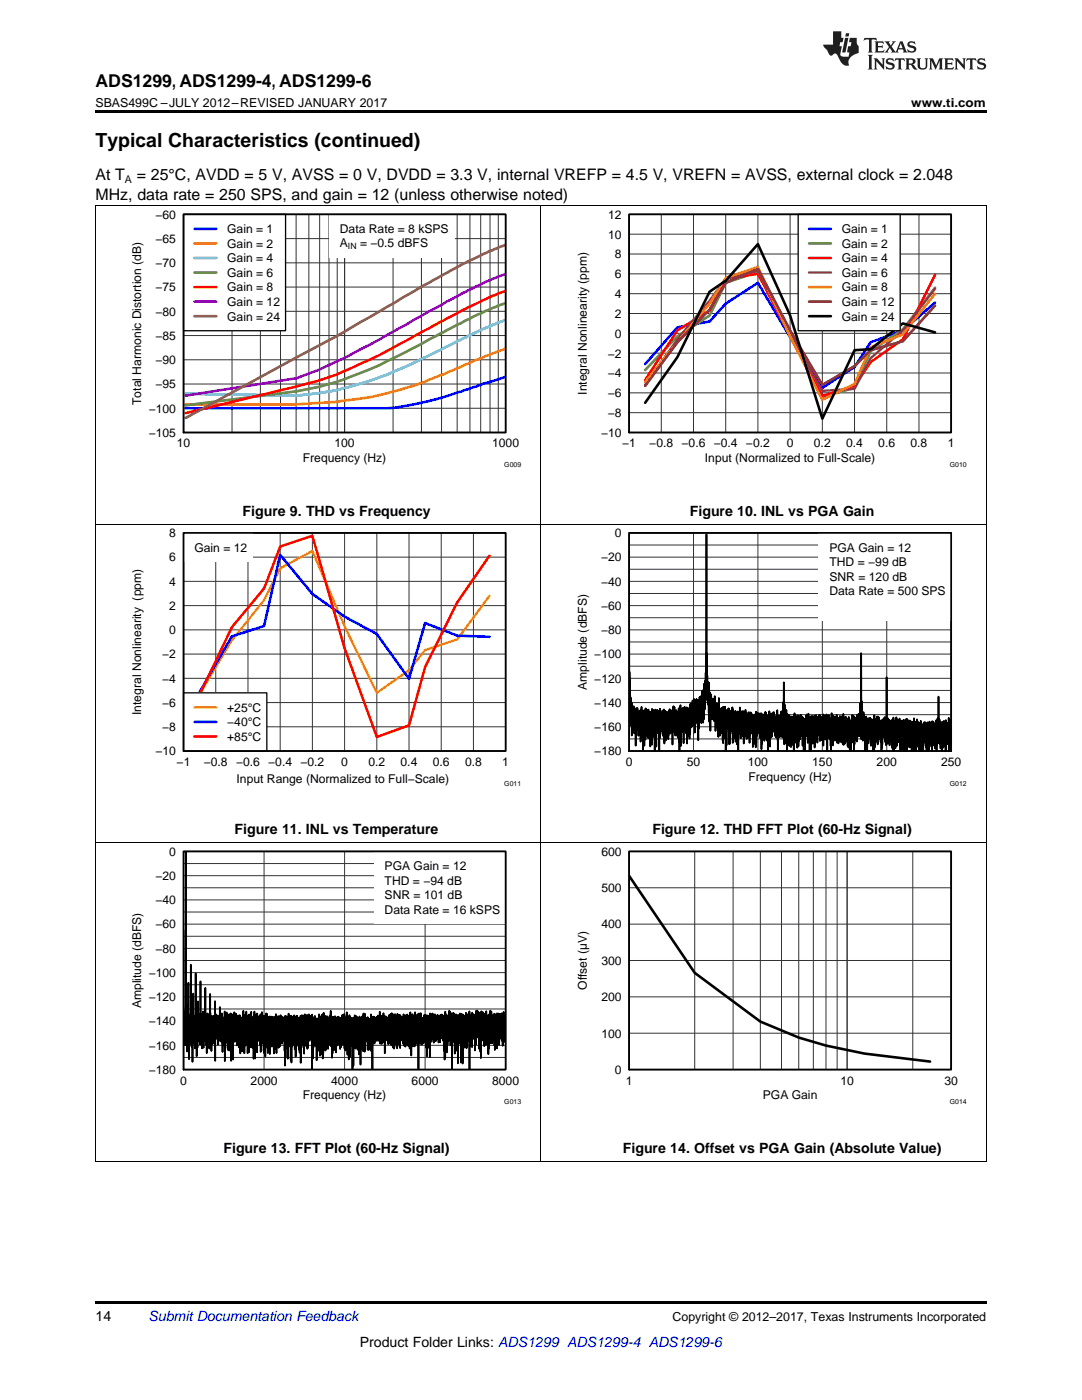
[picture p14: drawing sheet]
<svg xmlns="http://www.w3.org/2000/svg" width="216mm" height="279mm" viewBox="0 0 216 279" stroke-linecap="round" stroke-linejoin="round" font-family="sans-serif">
<defs><g id="words">
<text font-size="3.9" x="19" y="29.3">Typical Characteristics (continued)</text>
<text font-size="3.5" x="19" y="17.3">ADS1299, ADS1299-4, ADS1299-6</text>
<g font-size="3.2">
<text x="19" y="36">At T</text>
<text x="27.3" y="36">= 25°C, AVDD = 5 V, AVSS = 0 V, DVDD = 3.3 V, internal VREFP = 4.5 V, VREFN = AVSS, external clock = 2.048</text>
<text x="19" y="39.9">MHz, data rate = 250 SPS, and gain = 12 (unless otherwise noted)</text>
</g>
<g font-size="2.8">
<text x="48.4" y="102.9">Figure 9. THD vs Frequency</text>
<text x="137.7" y="102.9">Figure 10. INL vs PGA Gain</text>
<text x="46.8" y="166.5">Figure 11. INL vs Temperature</text>
<text x="130.2" y="166.5">Figure 12. THD FFT Plot (60-Hz Signal)</text>
<text x="44.6" y="230.1">Figure 13. FFT Plot (60-Hz Signal)</text>
<text x="124.3" y="230.1">Figure 14. Offset vs PGA Gain (Absolute Value)</text>
<text x="19" y="263.6">14</text>
<text x="71.8" y="268.9">Product Folder Links: ADS1299 ADS1299-4 ADS1299-6</text>
</g>
<text font-size="2.8" fill="#0000c8" x="29.6" y="263.6">Submit Documentation Feedback</text>
<g font-size="2.5">
<text x="19" y="21.4">SBAS499C –JULY 2012–REVISED JANUARY 2017</text>
<text x="181.8" y="21.4">www.ti.com</text>
<text x="134.2" y="263.6">Copyright © 2012–2017, Texas Instruments Incorporated</text>
</g>
<g font-size="2.4">
<text x="31" y="43.6">−60</text>
<text x="45.3" y="46.6">Gain = 1</text>
<text x="67.8" y="46.6">Data Rate = 8 kSPS</text>
<text x="121.3" y="47.6">10</text>
<text x="121.3" y="43.6">12</text>
<text x="168" y="46.6">Gain = 1</text>
<text x="31" y="53.3">−70</text>
<text x="31" y="48.5">−65</text>
<text x="45.3" y="49.5">Gain = 2</text>
<text x="45.3" y="52.4">Gain = 4</text>
<text x="67.8" y="49.3">A</text>
<text x="71.8" y="49.3">= −0.5 dBFS</text>
<text x="122.7" y="51.6">8</text>
<text x="168" y="49.5">Gain = 2</text>
<text x="168" y="52.4">Gain = 4</text>
<text x="31" y="58.2">−75</text>
<text x="45.3" y="55.3">Gain = 6</text>
<text x="45.3" y="58.2">Gain = 8</text>
<text x="122.7" y="59.5">4</text>
<text x="122.7" y="55.5">6</text>
<text x="168" y="55.3">Gain = 6</text>
<text x="168" y="58.2">Gain = 8</text>
<text x="31" y="63">−80</text>
<text x="45.3" y="61.1">Gain = 12</text>
<text x="45.3" y="64">Gain = 24</text>
<text x="122.7" y="63.4">2</text>
<text x="168" y="61.1">Gain = 12</text>
<text x="168" y="64">Gain = 24</text>
<text x="31" y="67.8">−85</text>
<text x="121.3" y="71.4">−2</text>
<text x="122.7" y="67.4">0</text>
<text x="31" y="77.5">−95</text>
<text x="31" y="72.7">−90</text>
<text x="121.3" y="75.3">−4</text>
<text x="28.2" y="80.8" transform="rotate(-90 28.2 80.8)">Total Harmonic Distortion (dB)</text>
<text x="29.7" y="82.3">−100</text>
<text x="117.1" y="78.8" transform="rotate(-90 117.1 78.8)">Integral Nonlinearity (ppm)</text>
<text x="121.3" y="83.2">−8</text>
<text x="121.3" y="79.3">−6</text>
<text x="29.7" y="87.2">−105</text>
<text x="35.3" y="89.3">10</text>
<text x="66.7" y="89.3">100</text>
<text x="98.2" y="89.3">1000</text>
<text x="119.9" y="87.2">−10</text>
<text x="124.1" y="89.3">−1</text>
<text x="129.6" y="89.3">−0.8 −0.6 −0.4 −0.2</text>
<text x="157" y="89.3">0</text>
<text x="162.4" y="89.3">0.2</text>
<text x="168.8" y="89.3">0.4</text>
<text x="175.3" y="89.3">0.6</text>
<text x="181.7" y="89.3">0.8</text>
<text x="189.1" y="89.3">1</text>
<text x="60.4" y="92.3">Frequency (Hz)</text>
<text x="140.7" y="92.3">Input (Normalized to Full-Scale)</text>
<text x="33.8" y="107.2">8</text>
<text x="122.7" y="107.2">0</text>
<text x="33.8" y="112.1">6</text>
<text x="38.8" y="110.1">Gain = 12</text>
<text x="119.9" y="112.1">−20</text>
<text x="165.5" y="110.1">PGA Gain = 12</text>
<text x="165.5" y="113">THD = −99 dB</text>
<text x="33.8" y="116.9">4</text>
<text x="119.9" y="116.9">−40</text>
<text x="165.5" y="115.9">SNR = 120 dB</text>
<text x="165.5" y="118.8">Data Rate = 500 SPS</text>
<text x="33.8" y="121.7">2</text>
<text x="119.9" y="121.7">−60</text>
<text x="32.4" y="131.4">−2</text>
<text x="33.8" y="126.6">0</text>
<text x="118.6" y="131.4">−100</text>
<text x="119.9" y="126.6">−80</text>
<text x="32.4" y="136.2">−4</text>
<text x="117.1" y="137.7" transform="rotate(-90 117.1 137.7)">Amplitude (dBFS)</text>
<text x="118.6" y="136.2">−120</text>
<text x="28.2" y="142.7" transform="rotate(-90 28.2 142.7)">Integral Nonlinearity (ppm)</text>
<text x="32.4" y="141.1">−6</text>
<text x="45.3" y="142">+25°C</text>
<text x="118.6" y="141.1">−140</text>
<text x="32.4" y="145.9">−8</text>
<text x="45.3" y="144.9">−40°C</text>
<text x="45.3" y="147.9">+85°C</text>
<text x="118.6" y="145.9">−160</text>
<text x="31" y="150.8">−10</text>
<text x="35.2" y="152.9">−1</text>
<text x="40.7" y="152.9">−0.8 −0.6 −0.4 −0.2</text>
<text x="68.1" y="152.9">0</text>
<text x="73.5" y="152.9">0.2</text>
<text x="79.9" y="152.9">0.4</text>
<text x="86.4" y="152.9">0.6</text>
<text x="92.8" y="152.9">0.8</text>
<text x="100.2" y="152.9">1</text>
<text x="118.6" y="150.8">−180</text>
<text x="124.9" y="152.9">0</text>
<text x="137" y="152.9">50</text>
<text x="149.2" y="152.9">100</text>
<text x="149.3" y="155.9">Frequency (Hz)</text>
<text x="162.1" y="152.9">150</text>
<text x="174.9" y="152.9">200</text>
<text x="187.8" y="152.9">250</text>
<text x="47.2" y="156.4">Input Range (Normalized to Full−Scale)</text>
<text x="33.8" y="170.8">0</text>
<text x="76.7" y="173.7">PGA Gain = 12</text>
<text x="120" y="170.8">600</text>
<text x="31" y="175.6">−20</text>
<text x="76.7" y="176.6">THD = −94 dB</text>
<text x="76.7" y="179.5">SNR = 101 dB</text>
<text x="120" y="178">500</text>
<text x="31" y="185.3">−60</text>
<text x="31" y="180.5">−40</text>
<text x="76.7" y="182.4">Data Rate = 16 kSPS</text>
<text x="120" y="185.3">400</text>
<text x="31" y="190.1">−80</text>
<text x="29.7" y="195">−100</text>
<text x="117.1" y="197.5" transform="rotate(-90 117.1 197.5)">Offset (µV)</text>
<text x="120" y="192.6">300</text>
<text x="28.2" y="201.2" transform="rotate(-90 28.2 201.2)">Amplitude (dBFS)</text>
<text x="29.7" y="199.8">−120</text>
<text x="120" y="199.8">200</text>
<text x="29.7" y="209.5">−160</text>
<text x="29.7" y="204.7">−140</text>
<text x="120" y="207.1">100</text>
<text x="29.7" y="214.3">−180</text>
<text x="122.7" y="214.3">0</text>
<text x="36" y="216.4">0</text>
<text x="50" y="216.4">2000</text>
<text x="60.4" y="219.4">Frequency (Hz)</text>
<text x="66.1" y="216.4">4000</text>
<text x="82.1" y="216.4">6000</text>
<text x="98.2" y="216.4">8000</text>
<text x="124.9" y="216.4">1</text>
<text x="152.2" y="219.4">PGA Gain</text>
<text x="167.7" y="216.4">10</text>
<text x="188.4" y="216.4">30</text>
</g>
<text font-size="2.1" x="24.9" y="36.6">A</text>
<text font-size="1.7" x="69.4" y="49.7">IN</text>
<g font-size="1.4">
<text x="100.6" y="93.2">G009</text>
<text x="189.5" y="93.2">G010</text>
<text x="100.6" y="156.8">G011</text>
<text x="189.5" y="156.8">G012</text>
<text x="100.6" y="220.4">G013</text>
<text x="189.5" y="220.4">G014</text>
</g>
</g></defs>
<path d="M19 259.7h177.8v.5h-177.8z" fill="#000"/>
<path d="M19.1 168.3v63.5M107.9 168.3v63.5M196.8 168.3v63.5M19 231.8h177.8" fill="none" stroke="#000" stroke-width=".2"/>
<path d="M36.6 169.9h64.3v43.6h-64.3z" fill="none" stroke="#000" stroke-width=".26"/>
<g fill="none" stroke="#333" stroke-width=".2">
<path d="M36.6 169.9h64.3v43.6h-64.3zM36.6 179.6h64.3M36.6 177.2h64.3M36.6 174.8h64.3M36.6 172.3h64.3M52.7 169.9v43.6M68.8 169.9v43.6M84.8 169.9v43.6M36.6 198.9h64.3M36.6 196.5h64.3M36.6 194.1h64.3M36.6 191.7h64.3"/>
<path d="M36.6 189.3h64.3M36.6 186.9h64.3M36.6 184.4h64.3M36.6 182h64.3M36.6 211h64.3M36.6 208.6h64.3M36.6 206.2h64.3M36.6 203.8h64.3M36.6 201.4h64.3"/>
</g>
<path d="M36.6 185.7v18.3l.1 .5v-1.9l.1 5 .1-5 .1 6 .1-7.8v1v-.8v-31l.1 35.3 .1-3.2v4.7v-5l.1 8.1v-5.7v2.5v-3.3v4.6l.1-4.8v4.8l.1-5v3.9v-10.8l.1 15.3v-8.9l.1 5v-4.3l.1 3.1v-3.2v3.9l.1-4.5v4.6v-3.9v1.9l.1-12.6v15.1v-5l.1 6.3 .1-5.7v2.7v-3v5.8l.1-5.8v9l.2-13.6v7.1v-2.7l.2 5.5v-5v4.7l.1-4.3v2.8v-2.6v5.4l.1-14.9 .1 12.1v-1.9v2.4v-3.7v5.6l.1-5.5v3.9v-3.7v7.3l.1-6.7v-.1v.6v-1v5.6l.1-6.5v6.4l.1-9.2 .1 7.3v-3.9v2.6l.1-3v4.1v-4.1l.1 3.9 .1-4.4 .1 6v-12.6v12.3l.1-5.7 .1 5.1v-5.1l.1 1.9v-1.4v6.3l.1-6.1 .1 4.2v-5.4l.1 7.2 .1-6.7v3.8v-3.1l.1 2.7v-2.4v.1v4.2l.1-5v3.5l.1-9v9.4v-3.3l.1 5.1v-5.6l.2 7.4v-7.8l.1 5.9v-6.1l.1 5.8 .1-4.6v4.9v-4.8v1.7v-1.3v4.8l.1-5.8 .1 6.4v-6.5v5.6l.1-5.2v4.7v-9.5l.1 8.5 .1-3.9 .1 6.8v-7l.1 3.7v-3.5l.1 5.3v-5.5l.2 5.4v-5.5v4.8l.1-4.8v1.2v-.7l.1 4.9v-4.9l.1 4.2v-4.1v4.7v-8.2v11.9l.1-9.3 .1 4.9v-3.6v1.6v-1.7v2.6v-3.1l.1 4v-4.1l.1 3.8v-4.2l.1 5 .1-4.7v5.6v-4.6l.1 2.9v-3.5v3.6l.1-3.4v2.7v-2.5v3.8l.1-4.9 .1 5.1v-6.7l.1 6v-3.2v1.2v-1.3v1.6v-1.7v1.8v-2.7l.1 3.3 .1-3.6v5.5l.1-5.7v5.4v-4.6v3.9l.1-3.7v3.1v-2.9v6.5v-6.7v5.2l.1-5.3v5.6v-5.5l.1 4.8 .1-4.7v2.7v-2.1v1.6v-1.4v4.5l.1-6.7 .1 9.9v-9.3v5.6l.1-5.2v2.9v-3.2l.1 4.2v-4.4v-.1l.1 4.3v-4.5l.1 5.8v-4.7l.1 4.5v-4v5.5l.1-6.1 .1 6.5v-5.5v4.8l.1-6.5 .1 6.1v-5.8l.1 4.5v-4.3v6.8l.1-7.5 .1 9.5 .1-9.2 .1 5.6v-4.4v4.8l.2-6.1v9.1v-8.8l.2 5.1 .1-5.8v5.9v-3.8l.1 2.1v-2.2v2.4v-2.8v3.6v-4.6v5l.2-5.3v5.4l.1-5 .1 5.4v-4.2v4.7v-5.6v4.3l.2-4.3v5.5v-5.8l.2 4.5v-4.1v5.9l.1-6.4 .1 4.2v-3.6l.1 7v-7.2l.1 5.5v-5.3v1.8l.1-1.2v5.6v-6.3l.1 6.7v-6.1v2.6v-2.9v6.3l.1-6.4v-.1v1.8v-1.9v5v-4.5v3.8l.2-5.7 .1 6.2v-3.5v5.4v-6.8l.1 7.2 .1-7.7v6.2l.1-5.7 .1 5.5v-6.6l.2 6v-5.2l.1 5v-4.6v7.1l.1-7.5 .1 4.1 .1-4.3v7.5v-7.2l.1 4.8v-5.1l.1 5.4v-5.2l.1 4.9v-4.5l.1 5.9v-7.1v6v-3.5v2.3l.1-3.4 .1 3.6v-3.7l.1 6v-4.6v1v-1.2l.1 1.8v-3.2l.1 4.4v-4.6v8.5v-7.8l.1 3.6v-3.7v4.8l.1-6.3 .1 9.4v-7.9v1.5l.1-1.9v4.7l.1-4.5v3.2l.1-4 .1 7.6v-7.7l.1 4.9v-4.4l.1 2.9v-2.3v4.4v-4.9l.2 3.9v-3.9v3.6l.1-3.5v4.3v-4.6l.1 5.9 .1-6.2v7.5v-6.3l.1 4.1v-4.8v6.8l.2-7.7 .1 4.9 .1-3.6v2.8v-2.6v4.7v-5.5l.1 4.9v-3.9v4.8l.1-5.4v7.1v-7.5l.2 6v-5.3v7.4l.1-6.9v2.6v-3v3.3v-3.8l.1 5.2v-6v5.3l.2-5.2v4.6v-3.7v5.9l.1-6.2v7.3l.1-6.9 .1 5.3v-5l.1 4.1 .1-4.8v6.3v-6.4v7.6l.1-6.5 .1 4.7 .1-5.7 .1 5v-4.6l.1 5.6v-5.8v2.3v-2.5l.1 4.4 .1-4.4 .1 5.4v-3.4v4.9l.1-5.6v6v-6.7v3.6l.1-4v6.2v-5.2v4.5l.1-4.8v1.4v-1.6v3.7v-4.5l.1 4.8 .1-5.2 .1 7.8v-7.4l.1 4.5 .1-4.2v4.2v-4v4.4l.1-4.9v6.1l.1-5.7v5.9v-5.3v4.2l.1-5.2v4.5l.1-3.9v3.5v-2.9v2.1v-2v4.8v-5.9l.1 5.4 .1-5.8v5l.1-4.5v4.5l.1-3.9v3.7v-4.5l.1 5.4 .1-5.3v4.7v-4.3v4.1v-3.7l.1 2.9 .1-3.4v4.2v-4.1l.2 4.1v-3.9v6.1v-6.9l.1 9.9 .1-9.9 .1 6.3v-6.3l.1 6.1 .1-6v3.8l.1-3.2v7.5v-7v1.7v-1.5v7.1v-7.7l.1 3.3v-3l.1 3.1v-4.7v6.6l.1-5.6v4.6l.1-4.5v4.2v-4.8l.1 5 .1-4.5v8.2l.1-8.8 .1 9.4 .1-8.9v5.6v-5.6v4.5l.1-4.8v5.2l.2-4.9 .1 4.4v-5v6l.1-5.6v6.4v-6.4l.1 4.9 .1-4.9v7.9l.1-8v6.1v-6.3l.1 5.8 .1-5.7v4.4l.1-4.1 .2 5.1v-4.3v5l.1-5.7v4v-3.8v6.2l.1-6v6.5v-6.1l.1 3.5 .1-4.8v9.4v-9.1v5.1v-4.9l.1 4v-3.9l.1 4v-4.7l.1 3.8 .1-3.7v5.8v-5.3l.1 5.3 .1-5.1v5.7l.1-6.3v7.5v-7.7l.1 6.3v-6.5l.1 6v-4.1v4.2v-4.8v3.2v-3.4l.1 4.7v-5.2l.1 4.1v-4.2v4.4l.1-4.7v5.7l.1-5.1v3v-2.7v2.6v-2.2v.2v5.2l.1-6.1v5.9l.1-6.6 .1 5.2 .1-5.3v5.3v-4.6l.1 4.4v-4.7v4.4l.1-4.5 .1 4.4v-4v2.9v-2.2l.1 3.6v-4.7l.2 10.8v-11l.1 4.8v-4.3v3.5v-3.1v7.8l.1-7.8v5.7l.1-5.9 .1 3v-3.3l.1 5v-5.2l.2 6.1v-5.5l.1 5.2v-5.1l.1 8.2v-8.2v5.6l.1-5.8v4.1v-3.9l.1 3.3v-3.2v2v-2.1l.1 2.4v-2.5v4l.1-4 .1 6.5v-7.4v6.3l.1-5.3 .1 7.3v-7.8l.1 5.8 .1-5.8v4.4l.1-4.3v7.4l.1-7.9 .1 6.9v-6.3v8.2v-7.5v1.5v-1.8l.1 6.8 .1-8.2v5l.1-3.8 .1 3.9 .1-4.5v6.8v-5.3v5.5l.1-6v4v-3.6v2.8l.1-3.4v3.6v-4.3l.1 6.2v-4.5v-.2v1v-1v2l.1-2.6v2.9v-3.1v3.2l.1-3.9v6.5l.1-5.6v2.9v-3.3l.1 5.3v-4.8v3.1l.1-3.6 .1 4.4 .1-5v5.4l.1-6.4v7.1v-5.9l.1 5.2v-4.8l.1 2.6v-2.5l.1 7.7 .1-8.2 .1 6.5 .1-6.5v1.4v-1v6.3l.1-4.8v.7v-1.9v4.7l.1-5.5 .1 5.5v-5.2l.1 4.2v-3.2l.1 5.9v-6.3v3.1l.1-3.8v5.3l.1-5.1v5.4l.2-5.7v3.8l.1-3.7v1.3v-.8v4.8l.1-5.2 .1 4.8 .1-4.2v5.7v-6.3l.1 5.9v-5.4l.1 4.9v-4.9l.1 4.3v-4.4l.1 5v-6v5.8l.1-5.7 .1 5.5v-5.4v4.4l.1-4.1v4.3l.1-4.9v6.9l.1-5.5 .1 5.6v-6.1l.1 6.3v-6.5l.1 5.8 .1-6.9 .1 8.5v-7.5l.2 4.5v-4.2v3.2v-2.8l.1 2.4v-1.7v7l.1-8.8 .2 8.3v-7.8v5.7v-5.8l.1 4.3 .1-3.8v4.3v-4.4v2.4v-2.2v1v-.6v4.6v-5.3l.1 5.4 .1-5.5v10.3v-9.3v2.3l.1-3v5.8l.1-5.9v9.3v-9.6l.1 5v-4.3v2l.1-2.1v3l.1-4.1 .1 6.7v-5.6l.1 3.3v-3.3v-.3v3.5l.1-4.1 .1 5.9 .1-5.5 .1 6.3v-5.8v-.2v3.4v-3.6l.1 4.9v-5l.1 5.1v-4.7v6.8l.1-7.5 .1 5.9 .1-5.6v9.3v-9.3v3.5l.1-3.1v3.7l.1-3.4v2.6l.1-2.8v2.4v-2.3v3.5l.1-4.4v6.5l.1-6.7 .1 7.1v-7.5l.1 5 .1-4.4v5.2v-5.2l.1 7v-7.6l.1 5.8v-5.1l.1 3.8 .1-3.7v2.9v-2.6l.1 1.5v-1.3l.1 4.2 .1-4.8v6.5v-6.4l.1 6.2v-5.8l.1 6.1v-6.2v4.8l.1-4.9 .1 4.4v-4.2l.1 4.4v-4.5l.1 6.3v-7.3l.1 4.9v-4l.1 2.2v-2v1.3v-1.2v5.2v-5.8l.1 10.5 .1-10.3 .1 3.2v-3.5v5.4v-4.8l.1 4.5 .1-5.1v5.3l.1-5.2v4.4l.1-4.1 .1 3.8 .1-3v3.6l.1-4.5v2.3v-2.5v4.2v-4.3l.1 4.2v-4.2l.1 3.6v-3.8l.1 5 .1-5 .1 4.4 .1-5.2v5.6v-3.5l.1 4.3 .1-5.5 .1 4.7v-4.4l.1 5.2v-5.6l.2 3.8v-3.7v4.8l.1-5.4 .1 5.8 .1-5.2v2.2v-2.1v.8l.1-.6v7.1v-7.4l.1 5v-4.4l.1 4.3 .1-4.8v4.1l.1-4 .1 3.2v-3l.1 2.7v-2.4l.1 4.9 .2-5.8 .1 4.3v-4.1v3.2l.1-3v5.3l.1-6v6.2v-4.9v.6v-1.3l.1 3.6 .1-4.3v6.4l.1-6.3 .1 5.8v-5.6l.1 6.6 .1-6.1v6.3l.1-6.8v6.5l.1-6.6 .1 2.8 .1-2.4v5.4v-5v.2l.1 5.1v-5.4v5.2l.1-5.5v6.4l.1-6.9v6l.1-5.7 .1 5.8v-5.9v4.9l.1-4.5 .1 5v-4.2v1.2v-1v4.9l.1-6.2v6.6l.1-6.4 .1 4.5 .1-4.2v4.5l.1-4.5v3.7l.1-3.5v4.4l.1-4.6 .1 5.2v-5.9l.2 6.3v-5.6v4.5l.1-4.5v3.7l.1-3.7v3.1v-2.9v5.6l.1-6.3v5.8v-4.9l.1 3.7v-4v4.6l.2-5.3 .1 6.2v-5.9l.1 5.2v-5.2l.1 4.2 .1-3.3v2.6v-1.9v3.7v-4.6v5.4v-5.6l.1 6 .1-7.3 .1 6.1v-5.1v2l.1-1.6v7.3v-7.8l.1 4.5 .1-5 .1 6.4v-5.8v5.6l.2-5.7v3.9v-3.4v5.3l.1-6.1v6.2l.1-6.8 .1 6v-5.1l.1 4.6 .1-4.4v3.3l.1-2.9v2.7v-2v4.1l.1-5.9v6.2l.2-6.1v11l.1-11.3v3.9v-.7v.9l.1-3.4 .1 4.3v-3.2v3.6v-3.6v3.7v-3.9l.1 4.6v-6.2l.1 5.2v-4.6l.2 5.3v-4.7v5.1v-5.2l.1 3.8 .1-3.9 .1 5 .1-5.6 .1 3.8v-3.6v3.6v-3.7v4.1l.1-4.2v4.5l.1-4.5v5.3v-5.1l.1 3v-2.9l.1 6.1v-6.2v6.4l.1-6.6v8.2v-7.4l.2 3.5v-3.3v4.6l.1-5.5 .2 6.5v-6.4l.1 8.2v-8.8v3.8l.1-2.7v3.9v-4.5l.1 5.1 .1-4.7v4.8v-5.2l.1 4.1 .1-4.6 .1 5.1v-4.2l.1 4.1v-4.8l.1 5.7v-4.4v2.4v-3.1l.1 4.1 .1-4.7 .1 5.3v-4.8l.1 4.8 .1-4.8v4.6v-4.2l.1 3.3 .1-4.1v3.8v-3l.1 3.3v-3.6l.1 4.1v-3.6v4.6v-5.4l.1 3.1v-3.1v2.8v-2.6l.1 5.1 .1-4.7v4.7l.1-5.5v3.2l.1-2.3v2.8v-3.2l.1 3.4 .1-3.9 .1 4.7v-4.6l.1 5.1v-5v3.2l.1-3.1 .1 6.9v-6.6v4.4l.1-4.3v8.3l.1-9v8.6v-9.2l.1 6.3 .1-5.8v3.9l.1-3.6v3.1v-3.2l.1 7.4 .1-6.9v5.4v-5.2v3.8l.1-4.2 .1 4.9v-5v4.2v-4.5l.1 3.7v-3v2.8l.1-4.3v5.9l.1-5.7v4.6l.1-3.9v6v-6v1.4v-1.8l.1 4.8 .1-4.8v5.5l.1-4.8v2.3v-.9v9.2v-9.8v-.1v5.2v-6.3l.1 5 .1-5.1v5.5l.1-5.8 .1 5.3 .1-4.8v7.7l.1-7v3.1l.1-3.3v2.6l.1-3.3v6.8l.2-6.5v7l.1-7 .1 9.5v-9.6l.1 4.5v-4.4v2.1v-1.9v4.4l.1-4.1v4v-3.2v2.5l.2-4.2 .1 6.1v-5.2l.1 8.9v-9.5v4.1v-4.3l.1 4.2 .1-4v5.8v-6l.1 9.9 .1-9.5v4.3v-4.6v6l.1-6v4l.1-3.7v6.3l.1-5.7v2.1v-2.5v4.1l.1-4.2 .1 5.9v-6.2l.1 6.3v-6.8l.1 7.1v-6.1l.1 3.9v-4.5v5.5l.2-5.6v4.8l.1-4.3v4.7l.1-4.2v4v-5.1l.1 4.8v-5.3v11.7l.1-11v4.6l.1-4.3 .1 4.1v-3.2v2.3v-2v4.8l.2-6.4v6.6v-6.9l.1 5.4 .1-5.1v3.5v-3.5l.1 3v-2.8v4.2v-4.2l.1 4.4v-4v2.4l.1-2.9 .1 7.1v-6.9l.1 5.8v-5.8l.1 2.2v-2.4v2.5v-3.3l.1 4.7 .1-3.5v3.6v-4.8l.1 5.3 .1-4.2v4.3l.1-5.1v3.5v-3.2l.1 7 .1-7.2 .1 5.8v-4.7v.9v-.7l.1 6.5v-7.7l.1 9v-9.4l.2 5.9v-4.6l.1 3.7v-4.8l.1 3.8 .1-3.2v4.8l.1-5.1v6.5l.1-6.4 .2 5.8v-5.3v5v-5v2.3v-1.8v1.3v-1.1v4.9l.1-6.7 .1 5.8v-5l.1 5 .1-4.6 .1 6v-6v7.4l.1-7.2 .1 6.1v-6.9l.1 5.9v-5.7v5.5l.1-6.4 .1 6.4 .1-6.2 .1 4.6 .1-3.7v5.4v-5.4l.1 5 .1-4.5v4.1l.1-4.9v5l.1-5.1 .1 6.2v-6.3v7.3l.1-6.9 .1 5.9v-5.5l.1 5.4 .1-5.9v4.7v-4l.1 5.9v-7v5.5v-4.7l.1 4.1v-4l.1 5.2v-6l.1 6.3 .1-5.1v3.5v-3.7v4.7l.1-5.7 .1 4.9v-2.9v2.6l.1-3.7v1.4v-1.7v2.9l.1-3.2v4.8l.1-5.2 .1 4.2v-3.6l.1 4.4v-4.7v6.2l.2-6.8 .1 6v-4.5v2.9l.1-3.3v3.9v-3.9l.1 4.8v-5v3.4l.1-3.3v5.1v-4.8v1.3v-.8" fill="none" stroke="#000" stroke-width=".35"/>
<path d="M74.6 169.9h26.3v14.5h-26.3z" fill="#fff"/>
<path d="M36.6 169.9h64.3v43.6h-64.3zM125.5 169.9h64.3v43.6h-64.3z" fill="none" stroke="#000" stroke-width=".35"/>
<path d="M36.6 106.4h64.3v43.5h-64.3zM125.5 169.9h64.3v43.6h-64.3z" fill="none" stroke="#000" stroke-width=".26"/>
<g fill="none" stroke="#333" stroke-width=".2">
<path d="M36.6 106.4h64.3v43.5h-64.3zM36.6 116h64.3M36.6 111.2h64.3M43.1 106.4v43.5M49.5 106.4v43.5M55.9 106.4v43.5M62.3 106.4v43.5M68.8 106.4v43.5M75.2 106.4v43.5M81.6 106.4v43.5M88 106.4v43.5M94.5 106.4v43.5"/>
<path d="M36.6 135.4h64.3M36.6 130.5h64.3M36.6 125.7h64.3M36.6 120.9h64.3M36.6 145h64.3M36.6 140.2h64.3M125.5 169.9h64.3v43.6h-64.3zM125.5 177.2h64.3M138.6 169.9v43.6M146.3 169.9v43.6M151.7 169.9v43.6M155.9 169.9v43.6"/>
<path d="M159.4 169.9v43.6M162.3 169.9v43.6M164.8 169.9v43.6M167 169.9v43.6M169 169.9v43.6M182.1 169.9v43.6M125.5 198.9h64.3M125.5 191.7h64.3M125.5 184.4h64.3M125.5 206.2h64.3"/>
</g>
<path d="M125.5 174.8l13.1 19.4 13.1 9.7 7.7 3.2 5.4 1.6 7.7 1.6 13.1 1.6" fill="none" stroke="#000" stroke-width=".52"/>
<path d="M19.1 104.7v63.6M107.9 104.7v63.6M196.8 104.7v63.6M19 168.2h177.8" fill="none" stroke="#000" stroke-width=".2"/>
<path d="M97.7 118.9l-6.4 8.7-6.5 2.1-3.2 4.1-6.4 4.5-6.4-13.3-6.5-15-6.4 3.4-3.2 6.4-6.4 8-6.5 10.7" fill="none" stroke="#ffd700" stroke-width=".52"/>
<path d="M97.7 127.1l-6.4-.2-6.5-2.6-3.2 11.2-6.4-9-6.4-3.4-6.5-4.6-6.4-7.8-3.2 14.2-6.4 2.1-6.5 11.1" fill="none" stroke="#00f" stroke-width=".52"/>
<path d="M97.7 110.9l-6.4 9.3-6.5 12.9-3.2 11.7-6.4 2.3-6.4-17.7-6.5-22.5-6.4 2.2-3.2 8.3-6.4 7.8-6.5 13.4" fill="none" stroke="#f00" stroke-width=".52"/>
<path d="M36.6 138.3h16.6v11.6h-16.6z" fill="#fff"/>
<path d="M36.6 138.3h16.6v11.6h-16.6z" fill="none" stroke="#000" stroke-width=".26"/>
<path d="M38.8 141.2h4.4" fill="none" stroke="#ffd700" stroke-width=".52"/>
<path d="M38.8 144.1h4.4" fill="none" stroke="#00f" stroke-width=".52"/>
<path d="M38.8 147h4.4" fill="none" stroke="#f00" stroke-width=".52"/>
<path d="M36.6 106.4h13.8v5.8h-13.8z" fill="#fff"/>
<path d="M36.6 106.4h64.3v43.5h-64.3zM125.5 122.3l.1 14.1v-2.3l.2 8.1v-3l.1 2.8 .1-1.9v4.7v-4.6v.2l.1 6.4v-5.5l.1 4.2v-3.3l.1 3.8 .1-5.1 .2 5.5v-4.5v-.1l.1 3.5 .1-3.5v7l.2-7.5v4l.2-4 .1 4.3v-3.2l.1 4.4v-4.4l.1 4.1 .1-4.6 .1 3.8v-4l.1 6.3v-5.5l.1 3.2 .1-4.6 .1 6.1v-4.5l.1 3.5v-2.6v2l.1-3.7v7.7l.1-7.8 .1 3.8v-2.4l.1 1.1v-.7v5.2v-7l.1 3.9 .1-2.4v4.3v-6.2l.2 5.3 .1-5 .1 4.1v-3.4v4.7l.1-4.2 .1 4.4v-5.7l.1 5.5v-4.1v.3l.1-.8v2.7l.1-2.8v3.8v-4.1l.1 6.9v-6.4l.1 2.9 .1-3.4 .1 6.5v-7.1l.1 4.2 .1-4 .1 4.5 .1-4.5v5.4v-5.2l.1 4.6v-4v7.4l.1-6.8v2.3l.1-3.8v6v-5.5l.2 6.9v-6.8l.1 4 .1-4.5v3.9v-3.4l.1 2.8v-2.6v3.9l.1-4.3v3.8v-3.2l.1 2.6v-2.3v7l.2-8.3v1.1v-1.3l.1 5.2v-4.5l.1 3.9 .1-3.4v3.3v-2.9v2.5l.1-2.7v2.1l.1-3.1v4l.2-3.7v4.8l.1-5.2 .1 6.7 .1-6.5 .1 3.1v-3.1v5.9l.1-4.6v1.5l.1-2.1 .1 4v-4.5l.1 3.5v-3v3l.1-2.8v.8v-.6v4.5l.1-5.2v4.5v-3.7l.1 2.4v-2.9v2.9l.1-4 .1 4.9 .1-4.4 .2 4v-4.2l.1 3.6 .1-3.7v6.9v-6.2v2.6l.2-4.1 .1 5.2 .1-5 .1 4v-2.8l.1 4.5 .1-4v3.5v-2.2v2.1v-4.5l.2 2.8v-2.2v3.6v-3.7v4.7l.1-4.7 .1 5v-4.9v-.1v3.5l.1-4.4 .1 6.8v-6.2l.1 8v-7.2l.1 3.8 .1-5.8v8.2l.1-7.1 .1 2.3 .1-2.6v2.7v-2.7v3.5l.1-3.6v4.7l.1-4.8 .1 7v-6.2v3.1v-3.2l.1 2.4 .1-3.3v4.4l.1-3.2 .1 3.5 .1-4.1v4.7l.1-5.2 .1 7.2 .1-6.8 .1 5.3v-4.8v2.9v-3.3l.1 4.3v-4.5v2.5l.1-2.7v3.4v-3.3l.1 6v-4.7v1.3v-2.2v4.7l.1-5.9 .1 2.7v-2.9l.1 4.8 .1-4.7 .1 4.4 .1-5.1 .1 5v-3.7v2l.1-2.2v3.7l.1-5.1 .1 6.7 .1-6 .1 4.3v-4.8v3.7l.1-2.9v2.9l.1-3.9 .1 4.7 .1-3.9v4l.1-4.5v7.9l.1-7.2v5l.1-5.8v2.3l.1-2.3v2.6v-3.1l.1 3.6v-3.5v1.1v-.7l.1 4v-4.7l.1 4.2v-4.3v5.4l.1-4.7v4.1v-4.6l.1 4v-3.6v1v-2.7l.1 4.4 .1-4.5v6.5l.1-5.7v5.1l.1-7.1v4v-3.2l.1 4.3 .1-4.2v1.2v-1.9l.1 3.2 .1-5.8v.6v-.3l.1-27.8v27.4v-3.6l.1 7.2v-2.8l.1 5.3v-2.7l.1 3.2 .1-2.9v3.1v-2.1v3.6l.1-6.1 .1 7.9v-6v6.7v-6.5l.1 6.4v-5.4v3.2v-2.7v6l.1-6.3v1v-1.6v3v-3l.1 3.6v-3.9l.1 4.9v-3.1v2.1l.1-3 .1 4.1v-4.2v3.9l.1-3.6 .2 4.2v-3.7v2.7l.1-4 .1 4.7 .1-3.3v5.6l.1-5.4 .1 4.7v-4.8l.1 3.2v-2.8v2.4l.1-2.2v4.3v-4.1l.1 5.3v-5v5.6l.1-7.8 .1 6.8v-4.2v3.8v-4l.1 3.4 .1-3.5v5.2v-4.7v1.4l.1-1.6v3.5l.1-4.1 .1 5v-4.4v.7l.1-1v3.2l.1-3.5v6.5l.1-6.7v7.2v-6.8l.1 6v-6.1l.1 3.4 .1-3.8 .1 5.4v-4.2v2v-1.9v1.7l.1-1.3v4v-4.8v8v-7.8l.1 4 .1-4.3v7v-6.5v2.5l.1-2.7v3.1v-3.2v3.5v-3.8l.1 3.8v-2.9v2.9l.2-4.1 .1 7.1v-6.4l.1 4 .1-3.9v6.2l.1-6.6 .1 4.1v-3.8l.1 3.5 .1-4.4 .1 7.1v-6.6l.2 5v-3.7v.6v-.2v3.9v-4.9l.1 4v-3.7v2.4v-2.9l.1 3.2v-2.5v.8v-1.1l.1 2.6v-3.3l.1 6.1v-5.1v1.9l.1-2v3.6v-4.2l.1 3.7v-3.6l.1 6.3v-5.6v4.3l.1-5.3 .1 2.3v-1.9v7.4v-5.5v1.3v-1.7l.1 2.2v-2.8v3.1v-3.9l.1 4 .1-5.3 .2 6.1 .1-5.2 .1 4.9v-4.6l.1 2.9v-3.4l.1 3.2 .1-2.6v2.9v-3.5l.1 6.5v-6l.1 3.1 .1-3.3v3.6l.2-4.1 .1 5.4 .1-4.3v4.7v-4.1v2.1v-2.5l.1 3.2 .1-3.7v4.7l.2-5.1 .1 4.1v-3.7l.1 5.8 .1-6.2v4.5l.1-4.4 .1 3.7v-3.5l.1 3.9v-3.3l.1 3.2 .1-3.3v6.2l.1-6.4 .1 3.3v-3.1l.1 .6v-.3v4.5v-4.4v5l.1-5v2.3v-2.9v3.3l.1-3.4 .1 6.5 .1-7v6.2v-6.2l.1 4.8 .1-4.2v3.9v-2.6v2.4l.1-2.9v-.3v.9v-1.1v2.8v-3.1l.1 1.6 .1-1.8v2.1v-2.3l.1 2.1v-1.7l.1 3.8v-3.9l.1 4.7 .2-5v7.2l.1-5.7 .1 4.6v-4.9v1v-1.1v3.5l.1-4.4v3.4l.1-3.2v2.8v-2v1.1v-.8l.1 .4v2.8v-4.1l.1 1.8v-1.4v4.6v-5.1l.1 3.8 .1-4.5v4l.1-3.8v.1l.1 5v-4.3l.1 4.4v-4v4.3v-3.6v3.2l.1-3.5v3l.1-2.9v5.9l.1-7.2v5.9l.2-6.7 .1 7.1 .1-5.4v3.8v-3.5v1.8v-2.1l.1 2.5 .1-3.7 .1 4.7v-4l.1 1.9v-2.2l.1 3.3 .1-4v3.5l.1-2.9v2.8l.1-3.4 .1 4.6 .1-3.6 .1 3.9v-3.7v.5v-.4l.1 3.8 .1-4.2v3.6v-3.7l.1 3.3v-4.5l.1 8.2v-6.3v2.5l.1-2.9v3.5l.1-3.8 .1 3.4v-.2v-3.3l.1 4.3v-4.2v4l.1-3.8v3.8l.1-3.9v2.4l.1-3.4 .1 3.7v-3.7l.1 5.2 .1-7.1 .1 5.1 .1-9 .1 12.4 .1-8 .1 5.7 .1-4v2v-1.7l.1 5.8v-6.7l.1 4.3v-2.2v6.1l.1-7.3v5.2v-5.3l.1 5.6 .1-4.4v5l.1-5.6 .1 3.4v-3.8v6.2l.1-5.3v2.4v-2.6l.1 4.1v-4.3l.1 4.1v-3.6v5.4l.1-5.4v4.2l.1-4.9 .1 4.7 .1-4.4 .1 5.5v-5.3l.1 6.4 .1-7.6 .1 5.9 .1-5.5 .1 5.5 .1-5.1v2.2l.1-1.8v1l.1-.5v5.2l.1-6.4 .1 6.2 .1-6.1 .2 4.7v-3.5v3.4l.1-4.6v3.3l.1-3.5 .1 2.4v-2.1v2.4v-2.2l.1 2.6 .1-1.2v2.3v-3.9v5.8l.2-5.5 .1 6.6v-6.5v4.2l.1-3.6v1.8v-1.2l.1 1v-.6v4.9v-6.4l.1 3.9v-3.2v2.8l.1-4.2 .1 3.3 .1-3.5 .1 3.9 .1-3.4v5.2l.1-5.9 .1 4.9 .1-4.1v6.7M161.6 149.9l.1-6.3v6.3l.1-6.9v6.9l.1-6.9 .1 4.2 .1-4.3 .1 5.5v-5.2l.1 4.5 .2-4.9 .1 6.4v-5.3v2.8v-3.1l.1 2.7 .1-3.6 .1 4.4v-4l.1 2.2 .1-2.2v5.1v-4.9l.1 3.5 .1-3.5v.9v-1.1l.1 2.4v-2.8l.1 3.6v-3.6l.1 5.2v-5.2l.1 5.1v-4.7l.1 2.8 .1-2.6v1.4v-.6v3.4l.1-4.4 .1 4.6 .1-4 .1 5.1v-6.2l.1 4.7v-4.5v4.3l.1-4.2 .1 4.2v-3.5v1.7l.1-1.1v3.4v-4.4l.1 4.1 .1-4.7 .2 7.3v-6.5v3.7v-2.7l.1 1.5 .1-2.7v2.4v-2.9l.1 4v-3l.1 3.6v-3.1l.1 3.3v-4.2l.1 3.3v-3.1v5.4l.1-4.5v5.5l.1-7.6 .2 4.5v-3.7l.1 5.7 .1-5.9 .1 4v-3v2.6l.1-2.7v1.1l.1-.9v3.8v-4.4l.2 3.8v-4.1l.1 3.3v-3.7l.1 5.5v-3.9l.1 2.8v-3.2l.1 3.4v-3.5l.1 4.6v-4.9l.1-.2 .1 2.4v-2.4v4l.1-4.4 .1 5.1 .1-3.2v2v-2.9l.1 3.1v-2.8v2l.1-3.2 .1 5.3 .1-5.3v5.6l.1-6.1v6.2l.1-5.1 .1 4.3v-4.7l.1 5.2v-4v2.8l.2-4.1 .1 2.2v-1.6v4.3l.1-4.6 .1 4.1v-3.4v4.8l.1-5.2 .1 5.4v-5v.1v5l.1-6.1v5l.1-4.7v3.7l.1-3v5.8v-5.7v4.9l.1-4.9 .1 1.9v-1.1v4.8v-5.4l.1 2.5v-3.3v4.6l.1-5.5v4.6l.1-3.4v3.2l.1-3.1v.7v-.6v4.1l.1-5.4 .1 7.1v-6l.1 4.6 .1-5.4 .1 3.7v-2.8v3.2l.1-3.3v2l.1-1.8v1.4v-1.1v3.4v-3.5l.1 3.7v-4.4v4.1l.1-5.1 .1 3.9v-3.4l.1 2.7 .1-3.3v4.5v-3.5l.1 3.2 .2-6.4 .1 6.7v-16.7l.1 17.2 .1-7.5 .2 7.8 .1-5.7 .1 5.6 .1-3v2.1l.1-1.6v4.7M172.6 149.9v-5.6v-.4l.1 4.7 .1-5.6 .1 6.9 .1-4v4l.2-6.6 .1 5.1v-4.9l.1 3.1v-3.2l.1 3.8v-3.2v-.4l.1 3.5v-3.8l.2 5.5v-4.8l.1 4.7v-5.2l.2 4.2v-3.9v1.8v-1.5v.7v-.5v3.9l.1-3.8v5.5l.1-4.9 .1 4.6 .1-6.9 .1 3.5v-2.8v5.7l.1-5.6 .1 3.2v-3.3l.1 4.6v-4.2v2.4l.1-3.1v3.3l.1-3.4v5.6l.1-4.8 .1 3.8v-4.5l.1 4.2 .1-3.1v3.3l.1-2.9v2.3v-2.3l.1 3.5 .1-4.4 .1 6v-5.3l.1 4.8v-4.4l.1 3.8v-3.8v1.5v-1.8v2.7l.1-3.5v2.6l.1-3v3.7l.1-3.1v2.8l.1-2.7v1.9v-2.8l.1 5 .1-4.4 .1 5 .1-13.5 .1 13.1v-4.2l.1 4.4 .1-5.2 .1 4.2v-3.5l.1 2.9v-2v3.3v-4.6l.1 5.2v-3.6v1.3l.1-2v3.3v-3.3v2.3v-2.6l.1 3.1v-3.5l.2 3.4v-3v3.3v-3.2l.1 4.7v-5.4l.1 5.9 .1-5v5.4l.1-6.7 .1 6.7v-5.9v3.5l.2-3.5 .1 5.3v-5.6l.1 3.2 .1-3.8v5.8l.1-4.9v2.8v-3l.1 3.2v-3.4l.1 3.3v-3.2l.1 4.4v-3.5v.5v-.6l.1 3.6 .1-4.7 .2 6.4v-5v3.1l.1-3.4v5.1l.1-5.8 .2 3.1v-2.6l.1 3.8v-4v5.5l.1-6 .2 6.3v-5.5l.1 3 .1-3.2v5.3l.1-6 .1 6.4 .1-6.4 .1 3.9v-3.7v2.6l.1-1.8v4.6v-5l.1 4.3 .1-4.6v1.9v-1.5l.1 5 .1-5.4v4.9l.2-4.7v4v-3.7l.1 5.6v-4.9v2.2l.1-2.5 .1 4.2v-4.9l.1 5.5v-5.1l.1 5.5 .1-6.6 .1 4.8 .1-3.5v5.3l.1-5.8v5.8l.1-5.4v4.4l.1-5.3 .1 4.9v-3.9l.1 4.4v-5.1l.1 2.7v-2.3l.1 2.1v-1.7v4.8l.1-5 .1 5.4M183.5 149.9l.1-5.7 .1 5.3v-5.6l.2 6 .1-5.4 .1 4.2v-4.1v2.6v-2.4l.1 5.1 .1-5.7 .1 3.5 .1-3.6v3.9l.2-3.8v4.8l.1-4.4v4v-3.7v4.1l.1-4v4.9v-5.4l.1 2.9v-2.6v5.1v-5.3l.1 1.7v-2.2l.1 5.7v-4.8l.1 4.6 .2-5.6v3.5v-3.3l.1 3.1v-3v2.5l.1-1.6v3.2v-3.9l.1 2.5v-2.5v1.1v-.8l.1 4.2v-4.7l.1 5.6v-6v3.9l.1-2.9 .1 3.9v-4.8l.1 3.2v-2.7l.1 2.6v-2.6l.2 4.9v-4.6v3.9l.1-4.5 .1 2.9v-3.3l.1 6v-5v3.9l.2-5.4 .1 5 .1-9.3 .1 9.3 .1-4.7v4.8v-4.3l.1 3.1v-3.1v2.8l.1-2.2v4.7v-5.4l.1 4 .1-3.1v3.6v-3.5v2.2l.1-2v4.7l.1-5.8v.2v-.3l.1 4.5v-3.6v.8v-.5v4l.1-4.7v1.4v-2l.1 5v-3.3v2l.1-3.5v3.5l.1-3.7 .1 6v-6.2l.1 6.2v-4.2v2.2v-2.6l.1 3.2v-4l.1 4 .1-4.2v2.7l.1-2.6 .1 3.5v-4.6l.1 6.6M189.5 147l-.1 2.9zM189.8 149v.9l-.1-5.9v4.1l-.2-4.4v6.2" fill="none" stroke="#000" stroke-width=".35"/>
<path d="M125.5 106.4h64.3v43.5h-64.3z" fill="none" stroke="#000" stroke-width=".26"/>
<g fill="none" stroke="#333" stroke-width=".2">
<path d="M125.5 106.4h64.3v43.5h-64.3zM125.5 118.4h64.3M125.5 116h64.3M125.5 113.6h64.3M125.5 111.2h64.3M125.5 108.8h64.3M138.4 106.4v43.5M151.2 106.4v43.5M164.1 106.4v43.5M176.9 106.4v43.5M125.5 137.8h64.3M125.5 135.4h64.3"/>
<path d="M125.5 133h64.3M125.5 130.5h64.3M125.5 128.1h64.3M125.5 125.7h64.3M125.5 123.3h64.3M125.5 120.9h64.3M125.5 147.5h64.3M125.5 145h64.3M125.5 142.6h64.3M125.5 140.2h64.3"/>
</g>
<path d="M163.3 106.4h26.5v17.4h-26.5z" fill="#fff"/>
<path d="M125.5 106.4h64.3v43.5h-64.3z" fill="none" stroke="#000" stroke-width=".35"/>
<path d="M19.1 41.1v63.6M107.9 41.1v63.6M196.8 41.1v63.6M19 104.7h177.8" fill="none" stroke="#000" stroke-width=".2"/>
<path d="M36.6 42.8h64.3v43.5h-64.3z" fill="none" stroke="#000" stroke-width=".26"/>
<g fill="none" stroke="#333" stroke-width=".2">
<path d="M36.6 42.8h64.3v43.5h-64.3zM36.6 57.3h64.3M36.6 52.5h64.3M36.6 47.6h64.3M46.3 42.8v43.5M52 42.8v43.5M56 42.8v43.5M59.1 42.8v43.5M61.6 42.8v43.5M63.8 42.8v43.5M65.6 42.8v43.5M67.3 42.8v43.5"/>
<path d="M68.8 42.8v43.5M78.4 42.8v43.5M84.1 42.8v43.5M88.1 42.8v43.5M91.2 42.8v43.5M93.8 42.8v43.5M95.9 42.8v43.5M97.8 42.8v43.5M99.4 42.8v43.5M36.6 76.6h64.3M36.6 71.8h64.3M36.6 67h64.3"/>
<path d="M36.6 62.1h64.3M36.6 81.5h64.3"/>
</g>
<path d="M100.9 75.2l-7.1 2.3a68.7 68.7 0 0 1-16.6 4h-40.2" fill="none" stroke="#00f" stroke-width=".52"/>
<path d="M100.9 69.6l-4 1.4-4 1.8a87.1 87.1 0 0 1-11.9 4.6 52.5 52.5 0 0 1-12.2 2.5l-1.8 .3-7.8 .5h-22.2" fill="none" stroke="#ee7600" stroke-width=".52"/>
<path d="M100.9 63.9l-4.7 1.8-5.9 2.9a171.6 171.6 0 0 1-14.6 6.7l-6 1.9a46.5 46.5 0 0 1-10.5 1.8l-22.2-.4" fill="none" stroke="#00bfff" stroke-width=".52"/>
<path d="M100.9 60.5l-1.7 .6-5 2.2-12.2 6.4a79.2 79.2 0 0 1-18.4 7.5l-4.4 .9-22.2 2.8" fill="none" stroke="#6e8b3d" stroke-width=".52"/>
<path d="M100.9 58.1l-2.6 .9-4.9 2.4-11.4 6a126.2 126.2 0 0 1-15 7.4l-3.4 1.2-4.4 1.1-22.2 5.3" fill="none" stroke="#f00" stroke-width=".52"/>
<path d="M100.9 54.7l-4 1.5-4.5 2.3-12.6 6.9a179 179 0 0 1-16.2 8.4l-4.4 1.7-22.2 3.5" fill="none" stroke="#9400d3" stroke-width=".52"/>
<path d="M100.9 48.9l-3.3 1.2-5.2 2.5-8.4 4.7-6.8 4a348.2 348.2 0 0 1-18 10l-22.2 12.1" fill="none" stroke="#8b5a2b" stroke-width=".52"/>
<path d="M36.6 42.8h20.4v23.2h-20.4z" fill="#fff"/>
<path d="M36.6 42.8h20.4v23.2h-20.4z" fill="none" stroke="#000" stroke-width=".26"/>
<path d="M38.8 45.7h4.4" fill="none" stroke="#00f" stroke-width=".52"/>
<path d="M38.8 48.6h4.4" fill="none" stroke="#ee7600" stroke-width=".52"/>
<path d="M38.8 51.5h4.4" fill="none" stroke="#00bfff" stroke-width=".52"/>
<path d="M38.8 54.4h4.4" fill="none" stroke="#6e8b3d" stroke-width=".52"/>
<path d="M38.8 57.3h4.4" fill="none" stroke="#f00" stroke-width=".52"/>
<path d="M38.8 60.2h4.4" fill="none" stroke="#9400d3" stroke-width=".52"/>
<path d="M38.8 63.1h4.4" fill="none" stroke="#8b5a2b" stroke-width=".52"/>
<path d="M65.6 42.8h25v8.7h-25z" fill="#fff"/>
<path d="M36.6 42.8h64.3v43.5h-64.3z" fill="none" stroke="#000" stroke-width=".35"/>
<path d="M125.5 42.8h64.3v43.5h-64.3z" fill="none" stroke="#000" stroke-width=".26"/>
<g fill="none" stroke="#333" stroke-width=".2">
<path d="M125.5 42.8h64.3v43.5h-64.3zM125.5 58.6h64.3M125.5 54.7h64.3M125.5 50.7h64.3M125.5 46.7h64.3M132 42.8v43.5M138.4 42.8v43.5M144.8 42.8v43.5M151.2 42.8v43.5M157.7 42.8v43.5M164.1 42.8v43.5M170.5 42.8v43.5"/>
<path d="M176.9 42.8v43.5M183.4 42.8v43.5M125.5 78.4h64.3M125.5 74.4h64.3M125.5 70.5h64.3M125.5 66.5h64.3M125.5 62.6h64.3M125.5 82.4h64.3"/>
</g>
<path d="M186.6 60.4l-6.4 5.5-6.5 2.4-3.2 5-6.4 4.1-6.4-10.1-6.5-10.9-6.4 4.2-3.2 3.6-6.4 1.1-6.5 7.4" fill="none" stroke="#00f" stroke-width=".52"/>
<path d="M186.6 57.4l-6.4 8.3-6.5 4.4-3.2 7.3-6.4 1.8-6.4-12.1-6.5-12.8-6.4 2.1-3.2 6.6-6.4 4.1-6.5 6.7" fill="none" stroke="#6e8b3d" stroke-width=".52"/>
<path d="M186.6 54.9l-6.4 12.8-6.5 4.6-3.2 4.7-6.4 2-12.9-24.3-6.4 .9-3.2 6.4-6.4 3.9-6.5 9.9" fill="none" stroke="#f00" stroke-width=".52"/>
<path d="M186.6 57.6l-6.4 8.3-6.5 5.6-3.2 6.1-6.4 .4-6.4-11.3-6.5-12.6-6.4 1.5-3.2 4.4-6.4 7.7-6.5 9.1" fill="none" stroke="#cd3278" stroke-width=".52"/>
<path d="M186.6 58.6l-6.4 8.1-6.5 2.6-3.2 7.3-6.4 3.2-6.4-12.7-6.5-13.8-6.4 2.1-3.2 5.2-12.9 15.6" fill="none" stroke="#ee7600" stroke-width=".52"/>
<path d="M186.6 61l-6.4 7.1-6.5 1.8-3.2 3.2-6.4 3.7-6.4-10.9-6.5-12.2-6.4 2.7-3.2 5.4-6.4 6.5-6.5 8.7" fill="none" stroke="#8b2500" stroke-width=".52"/>
<path d="M186.6 66.3l-6.4-1.8-6.5 5.2-3.2 .2-6.4 13.6-6.4-20.5-6.5-14.3-6.4 7.3-3.2 2.2-6.4 13.1-6.5 9.1" fill="none" stroke="#000" stroke-width=".52"/>
<path d="M159.3 42.8h20.3v23.2h-20.3z" fill="#fff"/>
<path d="M159.3 42.8h20.3v23.2h-20.3z" fill="none" stroke="#000" stroke-width=".26"/>
<path d="M161.4 45.7h4.4" fill="none" stroke="#00f" stroke-width=".52"/>
<path d="M161.4 48.6h4.4" fill="none" stroke="#6e8b3d" stroke-width=".52"/>
<path d="M161.4 51.5h4.4" fill="none" stroke="#f00" stroke-width=".52"/>
<path d="M161.4 54.4h4.4" fill="none" stroke="#cd3278" stroke-width=".52"/>
<path d="M161.4 57.3h4.4" fill="none" stroke="#ee7600" stroke-width=".52"/>
<path d="M161.4 60.2h4.4" fill="none" stroke="#8b2500" stroke-width=".52"/>
<path d="M161.4 63.1h4.4" fill="none" stroke="#000" stroke-width=".52"/>
<path d="M125.5 42.8h64.3v43.5h-64.3z" fill="none" stroke="#000" stroke-width=".35"/>
<path d="M19 41.1h177.8" fill="none" stroke="#000" stroke-width=".2"/>
<path d="M19 22h177.8v.5h-177.8z" fill="#000"/>
<g fill="#231f20">
<path d="M172.5 7.6l-.1 .5 .4-.2h.6v.1v2.1l-.2 .4h.9l-.2-.4v-2.1l.1-.1h.5l.5 .2-.2-.5zM174.5 8.3l.2 .3v1.5l-.2 .4h1.8l.2-.6a1.04 1.04 0 0 1-1.3 .2v-.7h.6l.3 .2v-.6l-.3 .2h-.6v-.6l.8-.1 .4 .3-.2-.5zM176.5 8.3l.9 1.1-.9 1.1h.8l-.2-.2 .4-.7 .5 .7-.2 .2h1.5l-.2-.2 .2-.4h.9l.1 .4-.2 .2h1l-.3-.3-.7-1.9h-.5l-.9 2-.8-1 .9-1h-.8l.1 .3-.4 .5-.3-.6 .1-.2zM179.7 8.6l.4 1h-.7zM181.3 8.4a.63 .63 0 0 0-.2 .7 .63 .63 0 0 0 .6 .4l.6 .2 .1 .2a.75 .75 0 0 1-.7 .4 .75 .75 0 0 1-.6-.5l.1 .7 .1-.1a1.11 1.11 0 0 0 1.5-.6 1.13 1.13 0 0 0-1.2-.8l-.1-.4a1.04 1.04 0 0 1 1.2 .2l-.2-.5-.2 .1-.4-.2zM173.2 10.9l.2 .4v2.2l-.2 .4h1l-.3-.4v-2.2l.3-.4zM174.3 11.6l.3 .4v1.5l-.3 .4h.8l-.2-.4v-1.3l1.5 1.7v-1.9l.2-.4h-.7l.2 .4v.9l-1.1-1.3zM177 11.8a.62 .62 0 0 0-.2 .7 .62 .62 0 0 0 .6 .4l.6 .1 .1 .3a.76 .76 0 0 1-.7 .3 .76 .76 0 0 1-.7-.4l.2 .7 .1-.1a1.11 1.11 0 0 0 1.5-.6 1.13 1.13 0 0 0-1.2-.8l-.1-.4a1.04 1.04 0 0 1 1.2 .2l-.2-.6-.2 .1-.5-.1zM178.7 11.6l-.2 .6a.61 .61 0 0 1 .8-.3v1.6l-.2 .4h.9l-.2-.4v-1.6a.63 .63 0 0 1 .7 .3l-.1-.6zM180.6 11.6l.3 .4v1.5l-.3 .4h1l-.2-.2-.1-.8 .6 .2a.76 .76 0 0 0 1.2 .7l-1-1a.58 .58 0 0 0 .6-.5 .58 .58 0 0 0-.5-.6zM181.4 11.9h.1a.45 .45 0 0 1 .5 .1 .45 .45 0 0 1 .1 .5l-.8 .2zM182.9 11.6l.2 .2a2.17 2.17 0 0 0 .3 1.9 .99 .99 0 0 0 1.6-.6v-1.1l.2-.4h-.7l.2 .2a1.92 1.92 0 0 1-.2 1.8 .6 .6 0 0 1-.9-.5v-1.1l.2-.4zM185.4 11.6l.2 .4v1.5l-.2 .4h.7l-.2-.4v-1.4l.8 1.8 .8-1.8v1.4l-.2 .4h.9l-.2-.4v-1.5l.2-.4h-.8l-.6 1.5-.6-1.5zM188.4 11.6l.2 .4v1.5l-.2 .4h1.8l.1-.6a1.04 1.04 0 0 1-1.2 .1v-.6h.5l.4 .2v-.6l-.4 .2h-.5v-.7h.8l.3 .3-.1-.6zM190.5 11.6l.2 .4v1.5l-.2 .4h.7l-.2-.4v-1.3l1.5 1.7v-1.9l.2-.4h-.7l.2 .4v.9l-1.1-1.3zM192.9 11.6l-.1 .6a.61 .61 0 0 1 .7-.3l.1 1.6-.3 .4h1l-.3-.4 .1-1.6a.63 .63 0 0 1 .7 .3l-.1-.6zM195.2 11.8a.62 .62 0 0 0-.2 .7 .62 .62 0 0 0 .6 .4l.6 .1 .1 .3a.76 .76 0 0 1-.7 .3 .76 .76 0 0 1-.6-.4l.1 .7 .1-.1a1.11 1.11 0 0 0 1.6-.6 1.13 1.13 0 0 0-1.3-.8l-.1-.4a1.04 1.04 0 0 1 1.2 .2l-.1-.6-.2 .1-.5-.1z"/>
<path d="M166.2 6.3v2.6h-1.9v.4l.8 .9a.91 .91 0 0 0 1 .8 .56 .56 0 0 1 .5-.3 .56 .56 0 0 1 .5 .3l.4 .8a1.53 1.53 0 0 0 1.9 1.2 1.54 1.54 0 0 1 1-2.1l.9-.3v-1.4a1.52 1.52 0 0 1-.4-1.6h-1.3l-.2 .8h.5l-.2 .8h-.5l-.1 1v.2l.4 .1-.2 .8a1.93 1.93 0 0 1-1.6-.3l.3-1.8h-.5l.2-.8h.4l.2-.8h-.4v-1.3zM168.6 7.6l-.6 2.9h.7l.6-2.9zM168.8 6.6l-.1 .7h.6l.2-.7z"/>
</g>
<use href="#words"/>
</svg>
